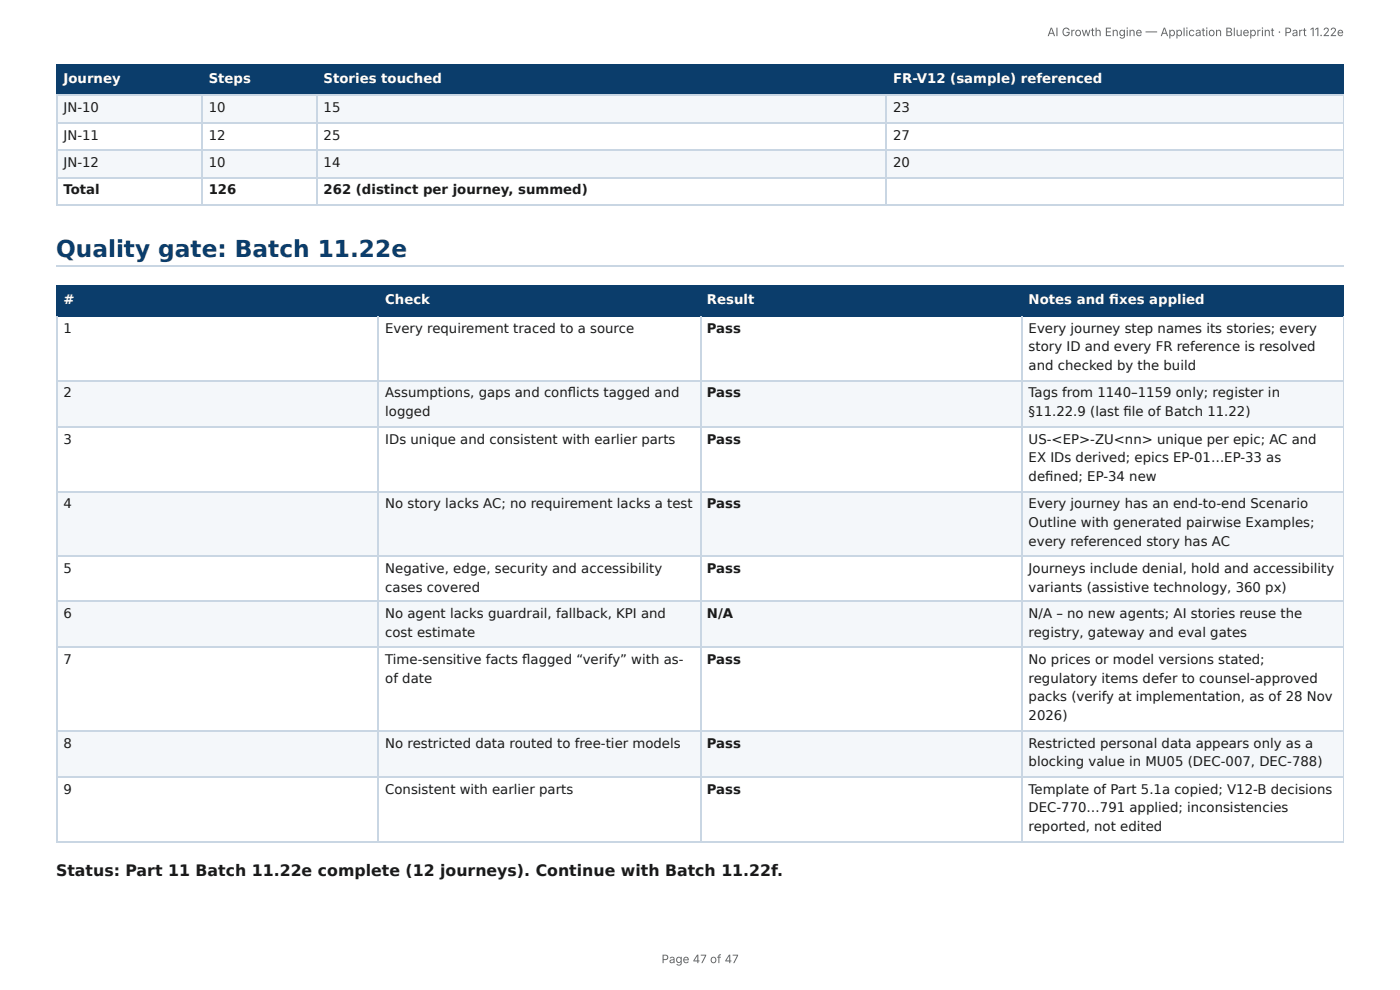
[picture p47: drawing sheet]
<svg xmlns="http://www.w3.org/2000/svg" width="297mm" height="210mm" viewBox="0 0 297 210" stroke-linecap="round" stroke-linejoin="round" font-family="sans-serif">
<defs><g id="words">
<text font-size="4.9" fill="#0b3d6b" x="11.9" y="54.5">Quality gate: Batch 11.22e</text>
<text font-size="3.3" fill="#1a1a1a" x="11.9" y="186">Status: Part 11 Batch 11.22e complete (12 journeys). Continue with Batch 11.22f.</text>
<g font-size="2.8" fill="#fff">
<text x="13.5" y="17.7">Journey</text>
<text x="44.3" y="17.7">Steps</text>
<text x="68.7" y="17.7">Stories touched</text>
<text x="189.7" y="17.7">FR-V12 (sample) referenced</text>
<text x="13.5" y="64.6">#</text>
<text x="81.8" y="64.6">Check</text>
<text x="150.2" y="64.6">Result</text>
<text x="218.5" y="64.6">Notes and fi xes applied</text>
</g>
<g font-size="2.8" fill="#1a1a1a">
<text x="13.5" y="23.8">JN-10</text>
<text x="44.3" y="23.8">10</text>
<text x="68.7" y="23.8">15</text>
<text x="189.7" y="23.8">23</text>
<text x="13.5" y="29.6">JN-11</text>
<text x="44.3" y="29.6">12</text>
<text x="68.7" y="29.6">25</text>
<text x="189.7" y="29.6">27</text>
<text x="13.5" y="35.5">JN-12</text>
<text x="44.3" y="35.5">10</text>
<text x="68.7" y="35.5">14</text>
<text x="189.7" y="35.5">20</text>
<text x="13.5" y="41.3">Total</text>
<text x="44.3" y="41.3">126</text>
<text x="68.7" y="41.3">262 (distinct per journey, summed)</text>
<text x="13.5" y="70.6">1</text>
<text x="81.8" y="70.6">Every requirement traced to a source</text>
<text x="150.2" y="70.6">Pass</text>
<text x="218.5" y="70.6">Every journey step names its stories; every</text>
<text x="218.5" y="74.6">story ID and every FR reference is resolved</text>
<text x="218.5" y="78.6">and checked by the build</text>
<text x="13.5" y="84.4">2</text>
<text x="81.8" y="84.4">Assumptions, gaps and confl icts tagged and</text>
<text x="81.8" y="88.4">logged</text>
<text x="150.2" y="84.4">Pass</text>
<text x="218.5" y="84.4">Tags from 1140–1159 only; register in</text>
<text x="218.5" y="88.4">§11.22.9 (last fi le of Batch 11.22)</text>
<text x="13.5" y="94.2">3</text>
<text x="81.8" y="94.2">IDs unique and consistent with earlier parts</text>
<text x="150.2" y="94.2">Pass</text>
<text x="218.5" y="94.2">US-&lt;EP&gt;-ZU&lt;nn&gt; unique per epic; AC and</text>
<text x="218.5" y="98.2">EX IDs derived; epics EP-01…EP-33 as</text>
<text x="13.5" y="108">4</text>
<text x="81.8" y="108">No story lacks AC; no requirement lacks a test</text>
<text x="150.2" y="108">Pass</text>
<text x="218.5" y="102.1">defi ned; EP-34 new</text>
<text x="218.5" y="108">Every journey has an end-to-end Scenario</text>
<text x="218.5" y="111.9">Outline with generated pairwise Examples;</text>
<text x="218.5" y="115.9">every referenced story has AC</text>
<text x="13.5" y="121.7">5</text>
<text x="81.8" y="121.7">Negative, edge, security and accessibility</text>
<text x="81.8" y="125.7">cases covered</text>
<text x="150.2" y="121.7">Pass</text>
<text x="218.5" y="121.7">Journeys include denial, hold and accessibility</text>
<text x="218.5" y="125.7">variants (assistive technology, 360 px)</text>
<text x="13.5" y="131.2">6</text>
<text x="81.8" y="131.2">No agent lacks guardrail, fallback, KPI and</text>
<text x="150.2" y="131.2">N/A</text>
<text x="218.5" y="131.2">N/A – no new agents; AI stories reuse the</text>
<text x="81.8" y="135.2">cost estimate</text>
<text x="218.5" y="135.2">registry, gateway and eval gates</text>
<text x="13.5" y="141">7</text>
<text x="81.8" y="141">Time-sensitive facts fl agged “verify” with as-</text>
<text x="150.2" y="141">Pass</text>
<text x="218.5" y="141">No prices or model versions stated;</text>
<text x="81.8" y="145">of date</text>
<text x="218.5" y="145">regulatory items defer to counsel-approved</text>
<text x="218.5" y="149">packs (verify at implementation, as of 28 Nov</text>
<text x="218.5" y="152.9">2026)</text>
<text x="13.5" y="158.8">8</text>
<text x="81.8" y="158.8">No restricted data routed to free-tier models</text>
<text x="150.2" y="158.8">Pass</text>
<text x="218.5" y="158.8">Restricted personal data appears only as a</text>
<text x="218.5" y="162.7">blocking value in MU05 (DEC-007, DEC-788)</text>
<text x="13.5" y="168.5">9</text>
<text x="81.8" y="168.5">Consistent with earlier parts</text>
<text x="150.2" y="168.5">Pass</text>
<text x="218.5" y="168.5">Template of Part 5.1a copied; V12-B decisions</text>
<text x="218.5" y="172.5">DEC-770…791 applied; inconsistencies</text>
<text x="218.5" y="176.5">reported, not edited</text>
</g>
<g font-size="2.5" fill="#666">
<text x="222.5" y="7.7">AI Growth Engine — Application Blueprint · Part 11.22e</text>
<text x="140.5" y="204.5">Page 47 of 47</text>
</g>
</g></defs>
<g fill="#0b3d6b">
<path d="M12.2 14h30.7v6.1h-30.7z"/>
<path d="M42.9 14h24.3v6.1h-24.3z"/>
<path d="M67.2 14h120.9v6.1h-120.9z"/>
<path d="M188.1 14h97.3v6.1h-97.3z"/>
</g>
<g fill="#f4f7fa">
<path d="M12.2 20.1h30.7v5.8h-30.7z"/>
<path d="M42.9 20.1h24.3v5.8h-24.3z"/>
<path d="M67.2 20.1h120.9v5.8h-120.9z"/>
<path d="M188.1 20.1h97.3v5.8h-97.3z"/>
<path d="M12.2 31.8h30.7v5.8h-30.7z"/>
<path d="M42.9 31.8h24.3v5.8h-24.3z"/>
<path d="M67.2 31.8h120.9v5.8h-120.9z"/>
<path d="M188.1 31.8h97.3v5.8h-97.3z"/>
</g>
<path d="M11.9 13.9h273.5M12 13.8v6.6M43 13.8v6.6M67.3 13.8v6.6M188.3 13.8v6.6M11.9 20.2h273.5" fill="none" stroke="#0b3d6b" stroke-width=".26"/>
<path d="M285.3 13.8v6.6" fill="none" stroke="#0b3d6b" stroke-width=".21"/>
<path d="M11.9 20.2h273.5M11.9 26.1h273.5M11.9 31.9h273.5M11.9 37.7h273.5M12 20.4v23.3M43 20.4v23.3M67.3 20.4v23.3M188.3 20.4v23.3M11.9 43.5h273.5M11.9 56.5h273.5" fill="none" stroke="#c9d6e3" stroke-width=".26"/>
<path d="M285.3 20.4v23.3" fill="none" stroke="#c9d6e3" stroke-width=".21"/>
<g fill="#0b3d6b">
<path d="M12.2 60.9h68.2v6.3h-68.2z"/>
<path d="M80.4 60.9h68.3v6.3h-68.3z"/>
<path d="M148.7 60.9h68.3v6.3h-68.3z"/>
<path d="M217 60.9h68.4v6.3h-68.4z"/>
</g>
<g fill="#f4f7fa">
<path d="M12.2 81h68.2v9.5h-68.2z"/>
<path d="M80.4 81h68.3v9.5h-68.3z"/>
<path d="M148.7 81h68.3v9.5h-68.3z"/>
<path d="M217 81h68.4v9.5h-68.4z"/>
<path d="M12.2 104.2h68.2v13.8h-68.2z"/>
<path d="M80.4 104.2h68.3v13.8h-68.3z"/>
<path d="M148.7 104.2h68.3v13.8h-68.3z"/>
<path d="M217 104.2h68.4v13.8h-68.4z"/>
<path d="M12.2 127.8h68.2v9.8h-68.2z"/>
<path d="M80.4 127.8h68.3v9.8h-68.3z"/>
<path d="M148.7 127.8h68.3v9.8h-68.3z"/>
<path d="M217 127.8h68.4v9.8h-68.4z"/>
<path d="M12.2 155.3h68.2v9.5h-68.2z"/>
<path d="M80.4 155.3h68.3v9.5h-68.3z"/>
<path d="M148.7 155.3h68.3v9.5h-68.3z"/>
<path d="M217 155.3h68.4v9.5h-68.4z"/>
</g>
<path d="M11.9 60.7h273.5M11.9 67.1h273.5M12 60.6v6.6M80.3 60.6v6.6M148.8 60.6v6.6M217.1 60.6v6.6" fill="none" stroke="#0b3d6b" stroke-width=".26"/>
<path d="M285.3 60.6v6.6" fill="none" stroke="#0b3d6b" stroke-width=".21"/>
<g fill="none" stroke="#c9d6e3" stroke-width=".26">
<path d="M12 67.2v111.7M80.3 67.2v111.7M148.8 67.2v111.7M217.1 67.2v111.7M11.9 80.8h273.5M11.9 90.6h273.5M11.9 104.4h273.5M11.9 118.1h273.5M11.9 127.7h273.5M11.9 137.5h273.5M11.9 155.2h273.5M11.9 165h273.5"/>
<path d="M11.9 178.7h273.5"/>
</g>
<path d="M285.3 67.2v111.7" fill="none" stroke="#c9d6e3" stroke-width=".21"/>
<use href="#words"/>
</svg>
